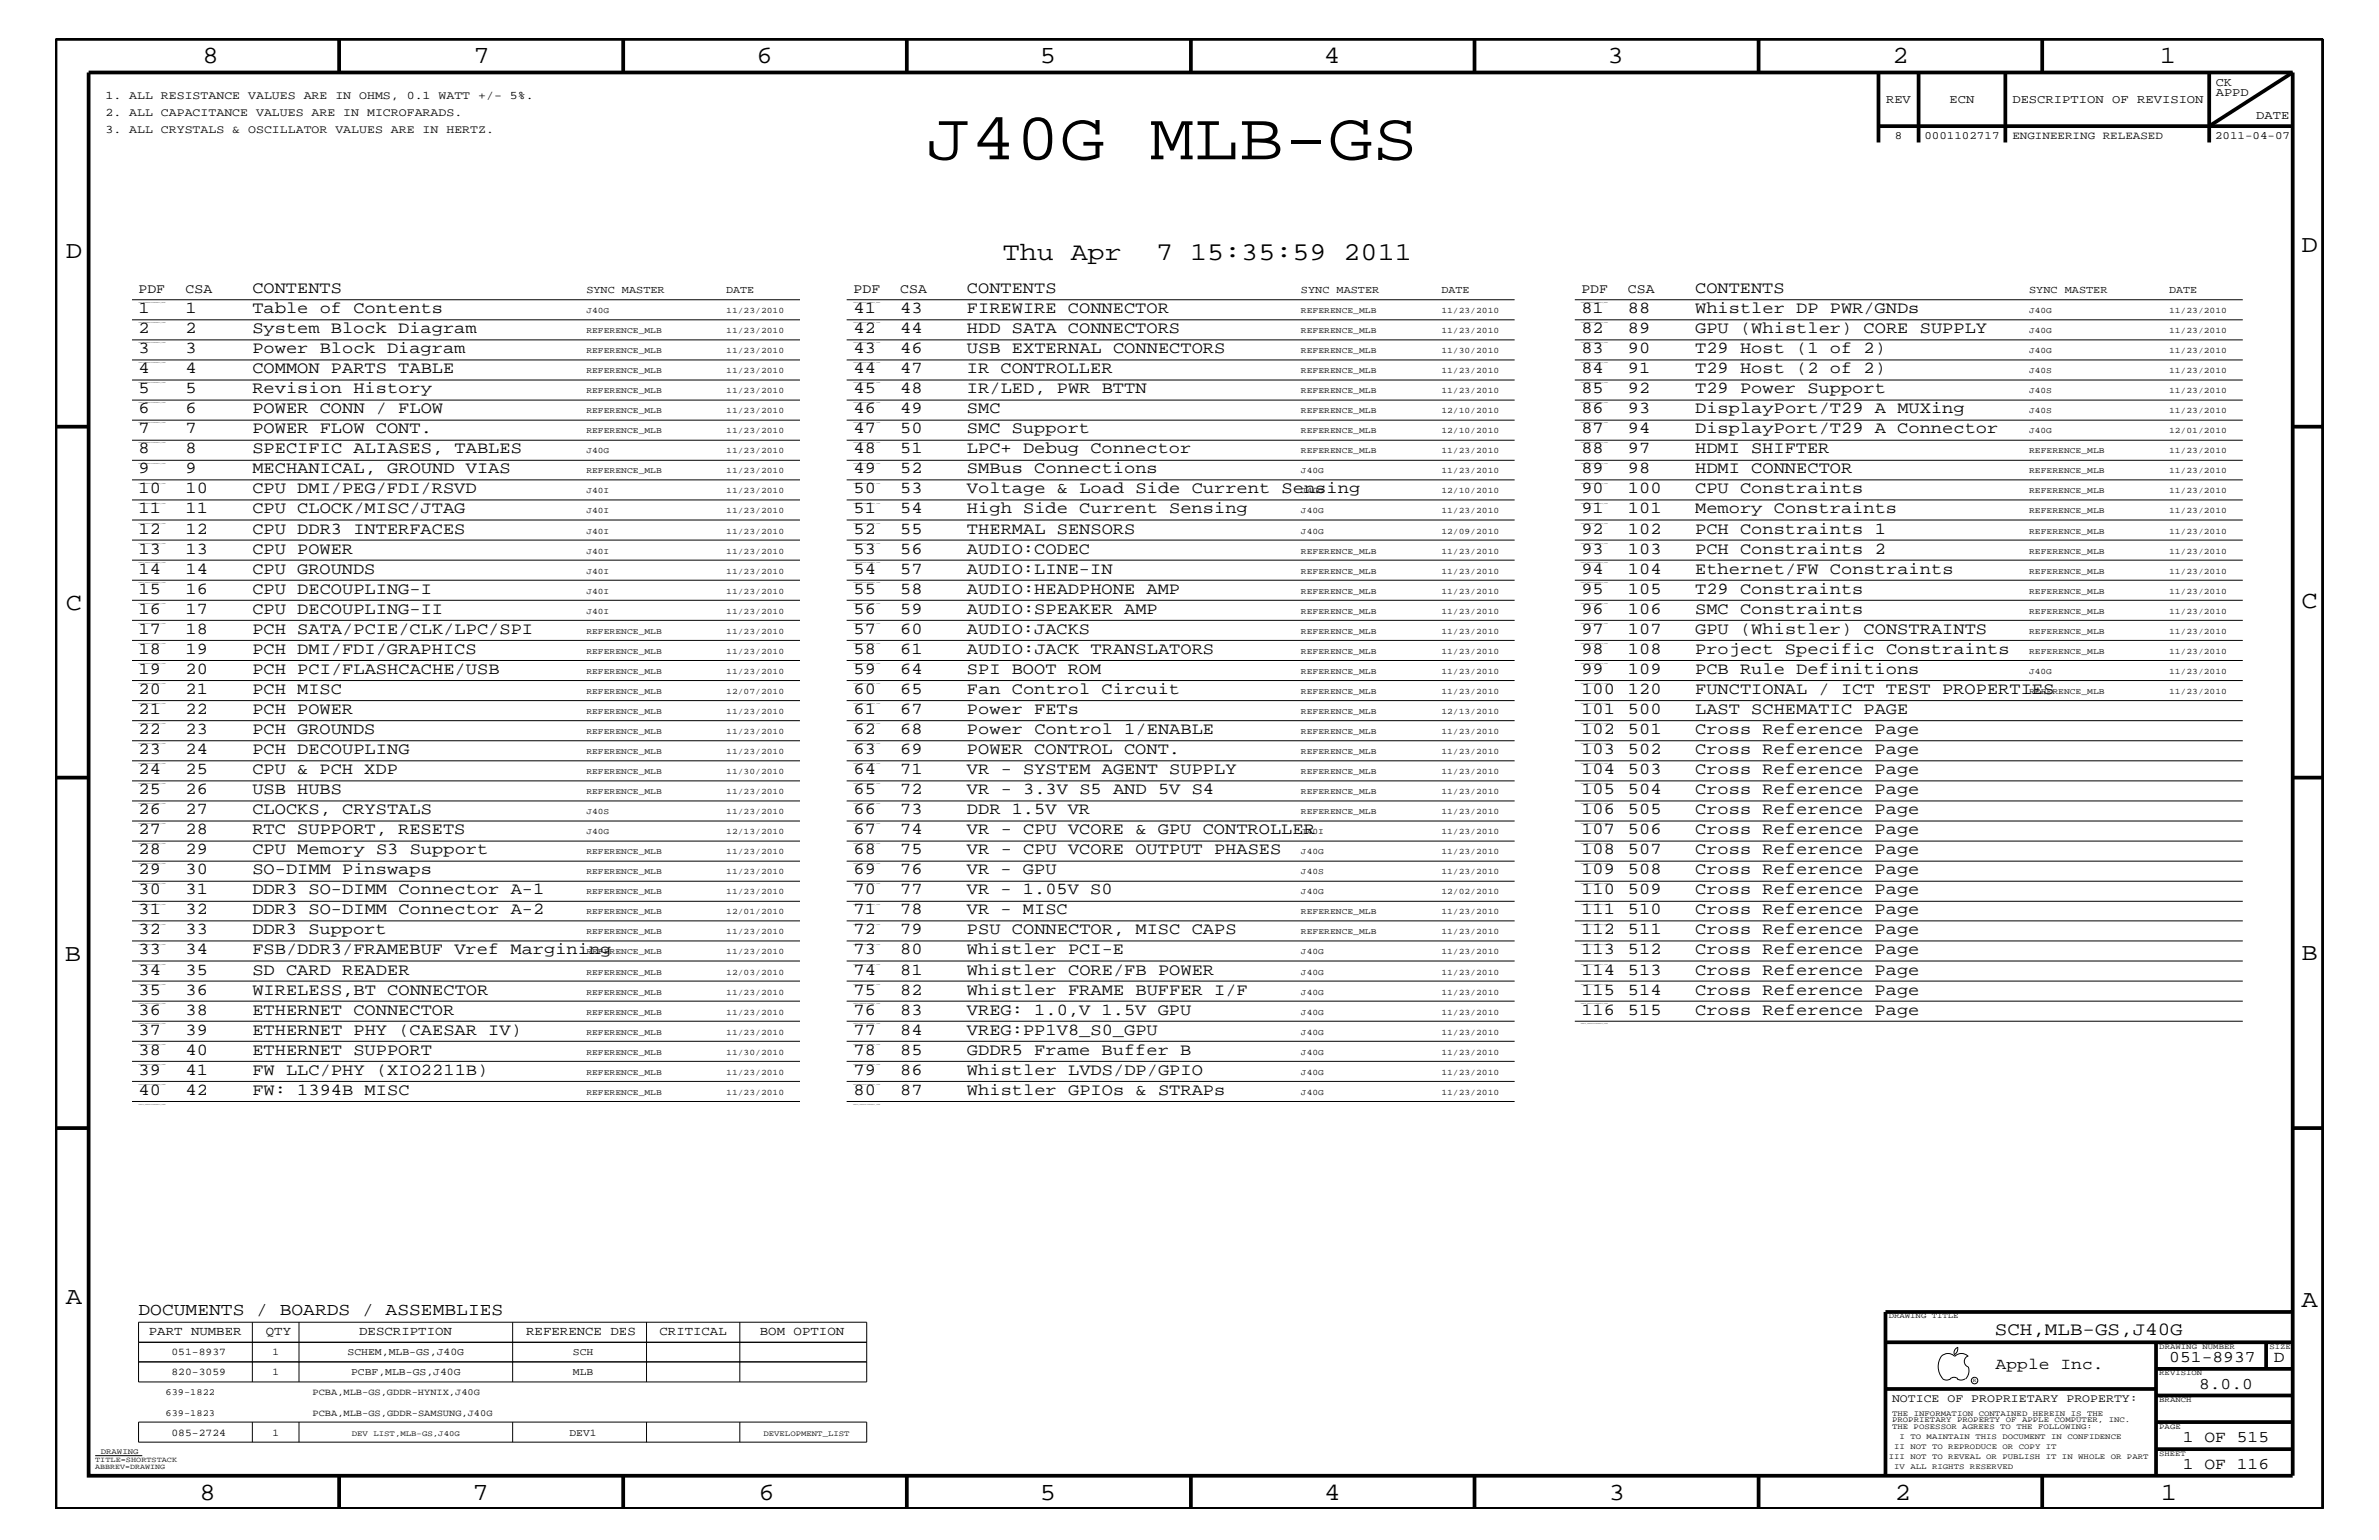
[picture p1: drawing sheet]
<svg xmlns="http://www.w3.org/2000/svg" width="432mm" height="279mm" viewBox="0 0 432 279" stroke-linecap="round" stroke-linejoin="round" font-family="sans-serif">
<defs><g id="words">
<text font-size="12.3" x="168.1" y="28.9">J40G MLB-GS</text>
<g font-size="4.7">
<text x="182" y="47.1">Thu Apr</text>
<text x="209.8" y="47.1">7 15:35:59 2011</text>
</g>
<g font-size="4.5">
<text x="36.7" y="11.5">8</text>
<text x="85.9" y="11.5">7</text>
<text x="137.3" y="11.5">6</text>
<text x="188.7" y="11.5">5</text>
<text x="240.3" y="11.5">4</text>
<text x="291.8" y="11.5">3</text>
<text x="343.5" y="11.5">2</text>
<text x="392" y="11.5">1</text>
<text x="11.9" y="46.8">D</text>
<text x="417.7" y="45.7">D</text>
<text x="11.9" y="110.6">C</text>
<text x="417.7" y="110.3">C</text>
<text x="11.8" y="174.3">B</text>
<text x="417.7" y="174.2">B</text>
<text x="11.9" y="236.7">A</text>
<text x="417.7" y="237.1">A</text>
<text x="36.2" y="272.1">8</text>
<text x="85.8" y="272.1">7</text>
<text x="137.7" y="272.1">6</text>
<text x="188.7" y="272.1">5</text>
<text x="240.4" y="272.1">4</text>
<text x="292" y="272.1">3</text>
<text x="343.9" y="272.1">2</text>
<text x="392.2" y="272.1">1</text>
</g>
<text font-size="3.4" x="362.1" y="242.3">SCH,MLB-GS,J40G</text>
<text font-size="3.2" x="25.1" y="238.6">DOCUMENTS / BOARDS / ASSEMBLIES</text>
<g font-size="3">
<text x="45.8" y="53.2">CONTENTS</text>
<text x="175.5" y="53.2">CONTENTS</text>
<text x="307.7" y="53.2">CONTENTS</text>
<text x="25.1" y="56.8">1</text>
<text x="33.7" y="56.8">1</text>
<text x="45.8" y="56.8">Table of Contents</text>
<text x="154.9" y="56.8">41</text>
<text x="163.4" y="56.8">43</text>
<text x="175.5" y="56.8">FIREWIRE CONNECTOR</text>
<text x="287" y="56.8">81</text>
<text x="295.5" y="56.8">88</text>
<text x="307.7" y="56.8">Whistler DP PWR/GNDs</text>
<text x="25.1" y="64">3</text>
<text x="25.1" y="60.4">2</text>
<text x="33.7" y="64">3</text>
<text x="33.7" y="60.4">2</text>
<text x="45.8" y="64">Power Block Diagram</text>
<text x="45.8" y="60.4">System Block Diagram</text>
<text x="154.9" y="64">43</text>
<text x="154.9" y="60.4">42</text>
<text x="163.4" y="64">46</text>
<text x="163.4" y="60.4">44</text>
<text x="175.5" y="64">USB EXTERNAL CONNECTORS</text>
<text x="175.5" y="60.4">HDD SATA CONNECTORS</text>
<text x="287" y="64">83</text>
<text x="287" y="60.4">82</text>
<text x="295.5" y="64">90</text>
<text x="295.5" y="60.4">89</text>
<text x="307.7" y="64">T29 Host (1 of 2)</text>
<text x="307.7" y="60.4">GPU (Whistler) CORE SUPPLY</text>
<text x="25.1" y="71.3">5</text>
<text x="25.1" y="67.7">4</text>
<text x="33.7" y="71.3">5</text>
<text x="33.7" y="67.7">4</text>
<text x="45.8" y="71.3">Revision History</text>
<text x="45.8" y="67.7">COMMON PARTS TABLE</text>
<text x="154.9" y="67.7">44</text>
<text x="154.9" y="71.3">45</text>
<text x="163.4" y="67.7">47</text>
<text x="163.4" y="71.3">48</text>
<text x="175.5" y="71.3">IR/LED, PWR BTTN</text>
<text x="175.5" y="67.7">IR CONTROLLER</text>
<text x="287" y="71.3">85</text>
<text x="287" y="67.7">84</text>
<text x="295.5" y="71.3">92</text>
<text x="295.5" y="67.7">91</text>
<text x="307.7" y="71.3">T29 Power Support</text>
<text x="307.7" y="67.7">T29 Host (2 of 2)</text>
<text x="25.1" y="75">6</text>
<text x="33.7" y="75">6</text>
<text x="45.8" y="75">POWER CONN / FLOW</text>
<text x="154.9" y="75">46</text>
<text x="163.4" y="75">49</text>
<text x="175.5" y="75">SMC</text>
<text x="287" y="75">86</text>
<text x="295.5" y="75">93</text>
<text x="307.7" y="75">DisplayPort/T29 A MUXing</text>
<text x="25.1" y="82.2">8</text>
<text x="25.1" y="78.6">7</text>
<text x="33.7" y="82.2">8</text>
<text x="33.7" y="78.6">7</text>
<text x="45.8" y="82.2">SPECIFIC ALIASES, TABLES</text>
<text x="45.8" y="78.6">POWER FLOW CONT.</text>
<text x="154.9" y="78.6">47</text>
<text x="154.9" y="82.2">48</text>
<text x="163.4" y="78.6">50</text>
<text x="163.4" y="82.2">51</text>
<text x="175.5" y="82.2">LPC+ Debug Connector</text>
<text x="175.5" y="78.6">SMC Support</text>
<text x="287" y="82.2">88</text>
<text x="287" y="78.6">87</text>
<text x="295.5" y="82.2">97</text>
<text x="295.5" y="78.6">94</text>
<text x="307.7" y="82.2">HDMI SHIFTER</text>
<text x="307.7" y="78.6">DisplayPort/T29 A Connector</text>
<text x="25.1" y="89.5">10</text>
<text x="25.1" y="85.9">9</text>
<text x="33.7" y="89.5">10</text>
<text x="33.7" y="85.9">9</text>
<text x="45.8" y="89.5">CPU DMI/PEG/FDI/RSVD</text>
<text x="45.8" y="85.9">MECHANICAL, GROUND VIAS</text>
<text x="154.9" y="89.5">50</text>
<text x="154.9" y="85.9">49</text>
<text x="163.4" y="89.5">53</text>
<text x="163.4" y="85.9">52</text>
<text x="175.5" y="89.5">Voltage &amp; Load Side Current Sensing</text>
<text x="175.5" y="85.9">SMBus Connections</text>
<text x="287" y="89.5">90</text>
<text x="287" y="85.9">89</text>
<text x="295.5" y="89.5">100</text>
<text x="295.5" y="85.9">98</text>
<text x="307.7" y="89.5">CPU Constraints</text>
<text x="307.7" y="85.9">HDMI CONNECTOR</text>
<text x="25.1" y="93.2">11</text>
<text x="33.7" y="93.2">11</text>
<text x="45.8" y="93.2">CPU CLOCK/MISC/JTAG</text>
<text x="154.9" y="93.2">51</text>
<text x="163.4" y="93.2">54</text>
<text x="175.5" y="93.2">High Side Current Sensing</text>
<text x="287" y="93.2">91</text>
<text x="295.5" y="93.2">101</text>
<text x="307.7" y="93.2">Memory Constraints</text>
<text x="25.1" y="100.4">13</text>
<text x="25.1" y="96.8">12</text>
<text x="33.7" y="100.4">13</text>
<text x="33.7" y="96.8">12</text>
<text x="45.8" y="100.4">CPU POWER</text>
<text x="45.8" y="96.8">CPU DDR3 INTERFACES</text>
<text x="154.9" y="100.4">53</text>
<text x="154.9" y="96.8">52</text>
<text x="163.4" y="100.4">56</text>
<text x="163.4" y="96.8">55</text>
<text x="175.5" y="100.4">AUDIO:CODEC</text>
<text x="175.5" y="96.8">THERMAL SENSORS</text>
<text x="287" y="100.4">93</text>
<text x="287" y="96.8">92</text>
<text x="295.5" y="100.4">103</text>
<text x="295.5" y="96.8">102</text>
<text x="307.7" y="100.4">PCH Constraints 2</text>
<text x="307.7" y="96.8">PCH Constraints 1</text>
<text x="25.1" y="104.1">14</text>
<text x="25.1" y="107.7">15</text>
<text x="33.7" y="104.1">14</text>
<text x="33.7" y="107.7">16</text>
<text x="45.8" y="107.7">CPU DECOUPLING-I</text>
<text x="45.8" y="104.1">CPU GROUNDS</text>
<text x="154.9" y="104.1">54</text>
<text x="154.9" y="107.7">55</text>
<text x="163.4" y="104.1">57</text>
<text x="163.4" y="107.7">58</text>
<text x="175.5" y="107.7">AUDIO:HEADPHONE AMP</text>
<text x="175.5" y="104.1">AUDIO:LINE-IN</text>
<text x="287" y="107.7">95</text>
<text x="287" y="104.1">94</text>
<text x="295.5" y="107.7">105</text>
<text x="295.5" y="104.1">104</text>
<text x="307.7" y="107.7">T29 Constraints</text>
<text x="307.7" y="104.1">Ethernet/FW Constraints</text>
<text x="25.1" y="111.4">16</text>
<text x="33.7" y="111.4">17</text>
<text x="45.8" y="111.4">CPU DECOUPLING-II</text>
<text x="154.9" y="111.4">56</text>
<text x="163.4" y="111.4">59</text>
<text x="175.5" y="111.4">AUDIO:SPEAKER AMP</text>
<text x="287" y="111.4">96</text>
<text x="295.5" y="111.4">106</text>
<text x="307.7" y="111.4">SMC Constraints</text>
<text x="25.1" y="118.6">18</text>
<text x="25.1" y="115">17</text>
<text x="33.7" y="118.6">19</text>
<text x="33.7" y="115">18</text>
<text x="45.8" y="118.6">PCH DMI/FDI/GRAPHICS</text>
<text x="45.8" y="115">PCH SATA/PCIE/CLK/LPC/SPI</text>
<text x="154.9" y="115">57</text>
<text x="154.9" y="118.6">58</text>
<text x="163.4" y="115">60</text>
<text x="163.4" y="118.6">61</text>
<text x="175.5" y="118.6">AUDIO:JACK TRANSLATORS</text>
<text x="175.5" y="115">AUDIO:JACKS</text>
<text x="287" y="118.6">98</text>
<text x="287" y="115">97</text>
<text x="295.5" y="118.6">108</text>
<text x="295.5" y="115">107</text>
<text x="307.7" y="118.6">Project Specific Constraints</text>
<text x="307.7" y="115">GPU (Whistler) CONSTRAINTS</text>
<text x="25.1" y="125.9">20</text>
<text x="25.1" y="122.3">19</text>
<text x="33.7" y="125.9">21</text>
<text x="33.7" y="122.3">20</text>
<text x="45.8" y="125.9">PCH MISC</text>
<text x="45.8" y="122.3">PCH PCI/FLASHCACHE/USB</text>
<text x="154.9" y="122.3">59</text>
<text x="154.9" y="125.9">60</text>
<text x="163.4" y="122.3">64</text>
<text x="163.4" y="125.9">65</text>
<text x="175.5" y="125.9">Fan Control Circuit</text>
<text x="175.5" y="122.3">SPI BOOT ROM</text>
<text x="287" y="125.9">100</text>
<text x="287" y="122.3">99</text>
<text x="295.5" y="125.9">120</text>
<text x="295.5" y="122.3">109</text>
<text x="307.7" y="125.9">FUNCTIONAL / ICT TEST PROPERTIES</text>
<text x="307.7" y="122.3">PCB Rule Definitions</text>
<text x="25.1" y="129.6">21</text>
<text x="33.7" y="129.6">22</text>
<text x="45.8" y="129.6">PCH POWER</text>
<text x="154.9" y="129.6">61</text>
<text x="163.4" y="129.6">67</text>
<text x="175.5" y="129.6">Power FETs</text>
<text x="287" y="129.6">101</text>
<text x="295.5" y="129.6">500</text>
<text x="307.7" y="129.6">LAST SCHEMATIC PAGE</text>
<text x="25.1" y="133.2">22</text>
<text x="25.1" y="136.8">23</text>
<text x="33.7" y="133.2">23</text>
<text x="33.7" y="136.8">24</text>
<text x="45.8" y="136.8">PCH DECOUPLING</text>
<text x="45.8" y="133.2">PCH GROUNDS</text>
<text x="154.9" y="136.8">63</text>
<text x="154.9" y="133.2">62</text>
<text x="163.4" y="136.8">69</text>
<text x="163.4" y="133.2">68</text>
<text x="175.5" y="136.8">POWER CONTROL CONT.</text>
<text x="175.5" y="133.2">Power Control 1/ENABLE</text>
<text x="287" y="136.8">103</text>
<text x="287" y="133.2">102</text>
<text x="295.5" y="136.8">502</text>
<text x="295.5" y="133.2">501</text>
<text x="307.7" y="136.8">Cross Reference Page</text>
<text x="307.7" y="133.2">Cross Reference Page</text>
<text x="25.1" y="140.4">24</text>
<text x="33.7" y="140.4">25</text>
<text x="45.8" y="140.4">CPU &amp; PCH XDP</text>
<text x="154.9" y="140.4">64</text>
<text x="163.4" y="140.4">71</text>
<text x="175.5" y="140.4">VR - SYSTEM AGENT SUPPLY</text>
<text x="287" y="140.4">104</text>
<text x="295.5" y="140.4">503</text>
<text x="307.7" y="140.4">Cross Reference Page</text>
<text x="25.1" y="144">25</text>
<text x="25.1" y="147.7">26</text>
<text x="33.7" y="144">26</text>
<text x="33.7" y="147.7">27</text>
<text x="45.8" y="147.7">CLOCKS, CRYSTALS</text>
<text x="45.8" y="144">USB HUBS</text>
<text x="154.9" y="147.7">66</text>
<text x="154.9" y="144">65</text>
<text x="163.4" y="147.7">73</text>
<text x="163.4" y="144">72</text>
<text x="175.5" y="147.7">DDR 1.5V VR</text>
<text x="175.5" y="144">VR - 3.3V S5 AND 5V S4</text>
<text x="287" y="147.7">106</text>
<text x="287" y="144">105</text>
<text x="295.5" y="147.7">505</text>
<text x="295.5" y="144">504</text>
<text x="307.7" y="147.7">Cross Reference Page</text>
<text x="307.7" y="144">Cross Reference Page</text>
<text x="25.1" y="155">28</text>
<text x="25.1" y="151.3">27</text>
<text x="33.7" y="155">29</text>
<text x="33.7" y="151.3">28</text>
<text x="45.8" y="155">CPU Memory S3 Support</text>
<text x="45.8" y="151.3">RTC SUPPORT, RESETS</text>
<text x="154.9" y="155">68</text>
<text x="154.9" y="151.3">67</text>
<text x="163.4" y="155">75</text>
<text x="163.4" y="151.3">74</text>
<text x="175.5" y="155">VR - CPU VCORE OUTPUT PHASES</text>
<text x="175.5" y="151.3">VR - CPU VCORE &amp; GPU CONTROLLER</text>
<text x="287" y="155">108</text>
<text x="287" y="151.3">107</text>
<text x="295.5" y="155">507</text>
<text x="295.5" y="151.3">506</text>
<text x="307.7" y="155">Cross Reference Page</text>
<text x="307.7" y="151.3">Cross Reference Page</text>
<text x="25.1" y="158.6">29</text>
<text x="33.7" y="158.6">30</text>
<text x="45.8" y="158.6">SO-DIMM Pinswaps</text>
<text x="154.9" y="158.6">69</text>
<text x="163.4" y="158.6">76</text>
<text x="175.5" y="158.6">VR - GPU</text>
<text x="287" y="158.6">109</text>
<text x="295.5" y="158.6">508</text>
<text x="307.7" y="158.6">Cross Reference Page</text>
<text x="25.1" y="165.9">31</text>
<text x="25.1" y="162.2">30</text>
<text x="33.7" y="165.9">32</text>
<text x="33.7" y="162.2">31</text>
<text x="45.8" y="165.9">DDR3 SO-DIMM Connector A-2</text>
<text x="45.8" y="162.2">DDR3 SO-DIMM Connector A-1</text>
<text x="154.9" y="165.9">71</text>
<text x="154.9" y="162.2">70</text>
<text x="163.4" y="165.9">78</text>
<text x="163.4" y="162.2">77</text>
<text x="175.5" y="165.9">VR - MISC</text>
<text x="175.5" y="162.2">VR - 1.05V S0</text>
<text x="287" y="165.9">111</text>
<text x="287" y="162.2">110</text>
<text x="295.5" y="165.9">510</text>
<text x="295.5" y="162.2">509</text>
<text x="307.7" y="165.9">Cross Reference Page</text>
<text x="307.7" y="162.2">Cross Reference Page</text>
<text x="25.1" y="169.5">32</text>
<text x="25.1" y="173.2">33</text>
<text x="33.7" y="169.5">33</text>
<text x="33.7" y="173.2">34</text>
<text x="45.8" y="173.2">FSB/DDR3/FRAMEBUF Vref Margining</text>
<text x="45.8" y="169.5">DDR3 Support</text>
<text x="154.9" y="173.2">73</text>
<text x="154.9" y="169.5">72</text>
<text x="163.4" y="173.2">80</text>
<text x="163.4" y="169.5">79</text>
<text x="175.5" y="173.2">Whistler PCI-E</text>
<text x="175.5" y="169.5">PSU CONNECTOR, MISC CAPS</text>
<text x="287" y="173.2">113</text>
<text x="287" y="169.5">112</text>
<text x="295.5" y="173.2">512</text>
<text x="295.5" y="169.5">511</text>
<text x="307.7" y="173.2">Cross Reference Page</text>
<text x="307.7" y="169.5">Cross Reference Page</text>
<text x="25.1" y="176.8">34</text>
<text x="33.7" y="176.8">35</text>
<text x="45.8" y="176.8">SD CARD READER</text>
<text x="154.9" y="176.8">74</text>
<text x="163.4" y="176.8">81</text>
<text x="175.5" y="176.8">Whistler CORE/FB POWER</text>
<text x="287" y="176.8">114</text>
<text x="295.5" y="176.8">513</text>
<text x="307.7" y="176.8">Cross Reference Page</text>
<text x="25.1" y="184.1">36</text>
<text x="25.1" y="180.5">35</text>
<text x="33.7" y="184.1">38</text>
<text x="33.7" y="180.5">36</text>
<text x="45.8" y="184.1">ETHERNET CONNECTOR</text>
<text x="45.8" y="180.5">WIRELESS,BT CONNECTOR</text>
<text x="154.9" y="184.1">76</text>
<text x="154.9" y="180.5">75</text>
<text x="163.4" y="184.1">83</text>
<text x="163.4" y="180.5">82</text>
<text x="175.5" y="184.1">VREG: 1.0,V 1.5V GPU</text>
<text x="175.5" y="180.5">Whistler FRAME BUFFER I/F</text>
<text x="287" y="184.1">116</text>
<text x="287" y="180.5">115</text>
<text x="295.5" y="184.1">515</text>
<text x="295.5" y="180.5">514</text>
<text x="307.7" y="184.1">Cross Reference Page</text>
<text x="307.7" y="180.5">Cross Reference Page</text>
<text x="25.1" y="191.4">38</text>
<text x="25.1" y="187.7">37</text>
<text x="33.7" y="191.4">40</text>
<text x="33.7" y="187.7">39</text>
<text x="45.8" y="191.4">ETHERNET SUPPORT</text>
<text x="45.8" y="187.7">ETHERNET PHY (CAESAR IV)</text>
<text x="154.9" y="191.4">78</text>
<text x="154.9" y="187.7">77</text>
<text x="163.4" y="191.4">85</text>
<text x="163.4" y="187.7">84</text>
<text x="175.5" y="191.4">GDDR5 Frame Buffer B</text>
<text x="175.5" y="187.7">VREG:PP1V8_S0_GPU</text>
<text x="25.1" y="195">39</text>
<text x="33.7" y="195">41</text>
<text x="45.8" y="195">FW LLC/PHY (XIO2211B)</text>
<text x="154.9" y="195">79</text>
<text x="163.4" y="195">86</text>
<text x="175.5" y="195">Whistler LVDS/DP/GPIO</text>
<text x="25.1" y="198.7">40</text>
<text x="33.7" y="198.7">42</text>
<text x="45.8" y="198.7">FW: 1394B MISC</text>
<text x="154.9" y="198.7">80</text>
<text x="163.4" y="198.7">87</text>
<text x="175.5" y="198.7">Whistler GPIOs &amp; STRAPs</text>
<text x="362.2" y="248.4">Apple Inc.</text>
<text x="393.7" y="247.1">051-8937</text>
<text x="399.2" y="252">8.0.0</text>
<text x="412.7" y="247.1">D</text>
<text x="396.2" y="261.6">1 OF 515</text>
<text x="396.2" y="266.6">1 OF 116</text>
</g>
<g font-size="2.5">
<text x="25.1" y="53.2">PDF</text>
<text x="33.7" y="53.2">CSA</text>
<text x="154.9" y="53.2">PDF</text>
<text x="163.4" y="53.2">CSA</text>
<text x="287" y="53.2">PDF</text>
<text x="295.5" y="53.2">CSA</text>
</g>
<g font-size="2.3">
<text x="27" y="242.3">PART NUMBER</text>
<text x="48.3" y="242.3">QTY</text>
<text x="65.2" y="242.3">DESCRIPTION</text>
<text x="95.5" y="242.3">REFERENCE DES</text>
<text x="119.7" y="242.3">CRITICAL</text>
<text x="137.9" y="242.3">BOM OPTION</text>
</g>
<g font-size="2.2">
<text x="402.2" y="17.4">APPD</text>
<text x="402.2" y="15.6">CK</text>
<text x="342.3" y="18.7">REV</text>
<text x="353.9" y="18.7">ECN</text>
<text x="365.3" y="18.7">DESCRIPTION OF REVISION</text>
<text x="409.5" y="21.6">DATE</text>
</g>
<g font-size="2.1">
<text x="19.1" y="18">1. ALL RESISTANCE VALUES ARE IN OHMS, 0.1 WATT +/- 5%.</text>
<text x="19.1" y="21">2. ALL CAPACITANCE VALUES ARE IN MICROFARADS.</text>
<text x="19.1" y="24.1">3. ALL CRYSTALS &amp; OSCILLATOR VALUES ARE IN HERTZ.</text>
<text x="343.4" y="254.4">NOTICE OF PROPRIETARY PROPERTY:</text>
</g>
<g font-size="2">
<text x="343.9" y="25.3">8</text>
<text x="349.3" y="25.3">0001102717</text>
<text x="365.3" y="25.3">ENGINEERING RELEASED</text>
<text x="402" y="25.3">2011-04-07</text>
</g>
<g font-size="1.9">
<text x="106.4" y="53.2">SYNC MASTER</text>
<text x="131.8" y="53.2">DATE</text>
<text x="236.1" y="53.2">SYNC MASTER</text>
<text x="261.6" y="53.2">DATE</text>
<text x="368.3" y="53.2">SYNC MASTER</text>
<text x="393.7" y="53.2">DATE</text>
<text x="31.1" y="245.9">051-8937</text>
<text x="49.4" y="245.9">1</text>
<text x="63.1" y="245.9">SCHEM,MLB-GS,J40G</text>
<text x="104" y="245.9">SCH</text>
<text x="31.1" y="249.5">820-3059</text>
<text x="49.4" y="249.5">1</text>
<text x="63.7" y="249.5">PCBF,MLB-GS,J40G</text>
<text x="104" y="249.5">MLB</text>
<text x="31.1" y="260.5">085-2724</text>
<text x="49.4" y="260.5">1</text>
<text x="103.4" y="260.5">DEV1</text>
</g>
<g font-size="1.7">
<text x="30.1" y="253.2">639-1822</text>
<text x="30.1" y="256.8">639-1823</text>
<text x="56.7" y="253.2">PCBA,MLB-GS,GDDR-HYNIX,J40G</text>
<text x="56.7" y="256.8">PCBA,MLB-GS,GDDR-SAMSUNG,J40G</text>
</g>
<g font-size="1.5">
<text x="106.4" y="56.8">J40G</text>
<text x="131.8" y="56.8">11/23/2010</text>
<text x="236.1" y="56.8">REFERENCE_MLB</text>
<text x="261.6" y="56.8">11/23/2010</text>
<text x="368.3" y="56.8">J40G</text>
<text x="393.7" y="56.8">11/23/2010</text>
<text x="106.4" y="64">REFERENCE_MLB</text>
<text x="106.4" y="60.4">REFERENCE_MLB</text>
<text x="131.8" y="64">11/23/2010</text>
<text x="131.8" y="60.4">11/23/2010</text>
<text x="236.1" y="64">REFERENCE_MLB</text>
<text x="236.1" y="60.4">REFERENCE_MLB</text>
<text x="261.6" y="64">11/30/2010</text>
<text x="261.6" y="60.4">11/23/2010</text>
<text x="368.3" y="64">J40G</text>
<text x="368.3" y="60.4">J40G</text>
<text x="393.7" y="64">11/23/2010</text>
<text x="393.7" y="60.4">11/23/2010</text>
<text x="106.4" y="71.3">REFERENCE_MLB</text>
<text x="106.4" y="67.7">REFERENCE_MLB</text>
<text x="131.8" y="71.3">11/23/2010</text>
<text x="131.8" y="67.7">11/23/2010</text>
<text x="236.1" y="71.3">REFERENCE_MLB</text>
<text x="236.1" y="67.7">REFERENCE_MLB</text>
<text x="261.6" y="71.3">11/23/2010</text>
<text x="261.6" y="67.7">11/23/2010</text>
<text x="368.3" y="71.3">J40S</text>
<text x="368.3" y="67.7">J40S</text>
<text x="393.7" y="71.3">11/23/2010</text>
<text x="393.7" y="67.7">11/23/2010</text>
<text x="106.4" y="75">REFERENCE_MLB</text>
<text x="131.8" y="75">11/23/2010</text>
<text x="236.1" y="75">REFERENCE_MLB</text>
<text x="261.6" y="75">12/10/2010</text>
<text x="368.3" y="75">J40S</text>
<text x="393.7" y="75">11/23/2010</text>
<text x="106.4" y="82.2">J40G</text>
<text x="106.4" y="78.6">REFERENCE_MLB</text>
<text x="131.8" y="82.2">11/23/2010</text>
<text x="131.8" y="78.6">11/23/2010</text>
<text x="236.1" y="82.2">REFERENCE_MLB</text>
<text x="236.1" y="78.6">REFERENCE_MLB</text>
<text x="261.6" y="82.2">11/23/2010</text>
<text x="261.6" y="78.6">12/10/2010</text>
<text x="368.3" y="82.2">REFERENCE_MLB</text>
<text x="368.3" y="78.6">J40G</text>
<text x="393.7" y="82.2">11/23/2010</text>
<text x="393.7" y="78.6">12/01/2010</text>
<text x="106.4" y="89.5">J40I</text>
<text x="106.4" y="85.9">REFERENCE_MLB</text>
<text x="131.8" y="89.5">11/23/2010</text>
<text x="131.8" y="85.9">11/23/2010</text>
<text x="236.1" y="89.5">J40G</text>
<text x="236.1" y="85.9">J40G</text>
<text x="261.6" y="89.5">12/10/2010</text>
<text x="261.6" y="85.9">11/23/2010</text>
<text x="368.3" y="89.5">REFERENCE_MLB</text>
<text x="368.3" y="85.9">REFERENCE_MLB</text>
<text x="393.7" y="89.5">11/23/2010</text>
<text x="393.7" y="85.9">11/23/2010</text>
<text x="106.4" y="93.2">J40I</text>
<text x="131.8" y="93.2">11/23/2010</text>
<text x="236.1" y="93.2">J40G</text>
<text x="261.6" y="93.2">11/23/2010</text>
<text x="368.3" y="93.2">REFERENCE_MLB</text>
<text x="393.7" y="93.2">11/23/2010</text>
<text x="106.4" y="100.4">J40I</text>
<text x="106.4" y="96.8">J40I</text>
<text x="131.8" y="100.4">11/23/2010</text>
<text x="131.8" y="96.8">11/23/2010</text>
<text x="236.1" y="100.4">REFERENCE_MLB</text>
<text x="236.1" y="96.8">J40G</text>
<text x="261.6" y="100.4">11/23/2010</text>
<text x="261.6" y="96.8">12/09/2010</text>
<text x="368.3" y="100.4">REFERENCE_MLB</text>
<text x="368.3" y="96.8">REFERENCE_MLB</text>
<text x="393.7" y="100.4">11/23/2010</text>
<text x="393.7" y="96.8">11/23/2010</text>
<text x="106.4" y="107.7">J40I</text>
<text x="106.4" y="104.1">J40I</text>
<text x="131.8" y="107.7">11/23/2010</text>
<text x="131.8" y="104.1">11/23/2010</text>
<text x="236.1" y="107.7">REFERENCE_MLB</text>
<text x="236.1" y="104.1">REFERENCE_MLB</text>
<text x="261.6" y="107.7">11/23/2010</text>
<text x="261.6" y="104.1">11/23/2010</text>
<text x="368.3" y="107.7">REFERENCE_MLB</text>
<text x="368.3" y="104.1">REFERENCE_MLB</text>
<text x="393.7" y="107.7">11/23/2010</text>
<text x="393.7" y="104.1">11/23/2010</text>
<text x="106.4" y="111.4">J40I</text>
<text x="131.8" y="111.4">11/23/2010</text>
<text x="236.1" y="111.4">REFERENCE_MLB</text>
<text x="261.6" y="111.4">11/23/2010</text>
<text x="368.3" y="111.4">REFERENCE_MLB</text>
<text x="393.7" y="111.4">11/23/2010</text>
<text x="106.4" y="118.6">REFERENCE_MLB</text>
<text x="106.4" y="115">REFERENCE_MLB</text>
<text x="131.8" y="118.6">11/23/2010</text>
<text x="131.8" y="115">11/23/2010</text>
<text x="236.1" y="118.6">REFERENCE_MLB</text>
<text x="236.1" y="115">REFERENCE_MLB</text>
<text x="261.6" y="118.6">11/23/2010</text>
<text x="261.6" y="115">11/23/2010</text>
<text x="368.3" y="118.6">REFERENCE_MLB</text>
<text x="368.3" y="115">REFERENCE_MLB</text>
<text x="393.7" y="118.6">11/23/2010</text>
<text x="393.7" y="115">11/23/2010</text>
<text x="106.4" y="125.9">REFERENCE_MLB</text>
<text x="106.4" y="122.3">REFERENCE_MLB</text>
<text x="131.8" y="125.9">12/07/2010</text>
<text x="131.8" y="122.3">11/23/2010</text>
<text x="236.1" y="125.9">REFERENCE_MLB</text>
<text x="236.1" y="122.3">REFERENCE_MLB</text>
<text x="261.6" y="125.9">11/23/2010</text>
<text x="261.6" y="122.3">11/23/2010</text>
<text x="368.3" y="125.9">REFERENCE_MLB</text>
<text x="368.3" y="122.3">J40G</text>
<text x="393.7" y="125.9">11/23/2010</text>
<text x="393.7" y="122.3">11/23/2010</text>
<text x="106.4" y="129.6">REFERENCE_MLB</text>
<text x="131.8" y="129.6">11/23/2010</text>
<text x="236.1" y="129.6">REFERENCE_MLB</text>
<text x="261.6" y="129.6">12/13/2010</text>
<text x="106.4" y="136.8">REFERENCE_MLB</text>
<text x="106.4" y="133.2">REFERENCE_MLB</text>
<text x="131.8" y="136.8">11/23/2010</text>
<text x="131.8" y="133.2">11/23/2010</text>
<text x="236.1" y="136.8">REFERENCE_MLB</text>
<text x="236.1" y="133.2">REFERENCE_MLB</text>
<text x="261.6" y="136.8">11/23/2010</text>
<text x="261.6" y="133.2">11/23/2010</text>
<text x="106.4" y="140.4">REFERENCE_MLB</text>
<text x="131.8" y="140.4">11/30/2010</text>
<text x="236.1" y="140.4">REFERENCE_MLB</text>
<text x="261.6" y="140.4">11/23/2010</text>
<text x="106.4" y="147.7">J40S</text>
<text x="106.4" y="144">REFERENCE_MLB</text>
<text x="131.8" y="147.7">11/23/2010</text>
<text x="131.8" y="144">11/23/2010</text>
<text x="236.1" y="147.7">REFERENCE_MLB</text>
<text x="236.1" y="144">REFERENCE_MLB</text>
<text x="261.6" y="147.7">11/23/2010</text>
<text x="261.6" y="144">11/23/2010</text>
<text x="106.4" y="155">REFERENCE_MLB</text>
<text x="106.4" y="151.3">J40G</text>
<text x="131.8" y="155">11/23/2010</text>
<text x="131.8" y="151.3">12/13/2010</text>
<text x="236.1" y="155">J40G</text>
<text x="236.1" y="151.3">J40I</text>
<text x="261.6" y="155">11/23/2010</text>
<text x="261.6" y="151.3">11/23/2010</text>
<text x="106.4" y="158.6">REFERENCE_MLB</text>
<text x="131.8" y="158.6">11/23/2010</text>
<text x="236.1" y="158.6">J40S</text>
<text x="261.6" y="158.6">11/23/2010</text>
<text x="106.4" y="165.9">REFERENCE_MLB</text>
<text x="106.4" y="162.2">REFERENCE_MLB</text>
<text x="131.8" y="165.9">12/01/2010</text>
<text x="131.8" y="162.2">11/23/2010</text>
<text x="236.1" y="165.9">REFERENCE_MLB</text>
<text x="236.1" y="162.2">J40G</text>
<text x="261.6" y="165.9">11/23/2010</text>
<text x="261.6" y="162.2">12/02/2010</text>
<text x="106.4" y="173.2">REFERENCE_MLB</text>
<text x="106.4" y="169.5">REFERENCE_MLB</text>
<text x="131.8" y="173.2">11/23/2010</text>
<text x="131.8" y="169.5">11/23/2010</text>
<text x="236.1" y="173.2">J40G</text>
<text x="236.1" y="169.5">REFERENCE_MLB</text>
<text x="261.6" y="173.2">11/23/2010</text>
<text x="261.6" y="169.5">11/23/2010</text>
<text x="106.4" y="176.8">REFERENCE_MLB</text>
<text x="131.8" y="176.8">12/03/2010</text>
<text x="236.1" y="176.8">J40G</text>
<text x="261.6" y="176.8">11/23/2010</text>
<text x="106.4" y="184.1">REFERENCE_MLB</text>
<text x="106.4" y="180.5">REFERENCE_MLB</text>
<text x="131.8" y="184.1">11/23/2010</text>
<text x="131.8" y="180.5">11/23/2010</text>
<text x="236.1" y="184.1">J40G</text>
<text x="236.1" y="180.5">J40G</text>
<text x="261.6" y="184.1">11/23/2010</text>
<text x="261.6" y="180.5">11/23/2010</text>
<text x="106.4" y="191.4">REFERENCE_MLB</text>
<text x="106.4" y="187.7">REFERENCE_MLB</text>
<text x="131.8" y="191.4">11/30/2010</text>
<text x="131.8" y="187.7">11/23/2010</text>
<text x="236.1" y="191.4">J40G</text>
<text x="236.1" y="187.7">J40G</text>
<text x="261.6" y="191.4">11/23/2010</text>
<text x="261.6" y="187.7">11/23/2010</text>
<text x="106.4" y="195">REFERENCE_MLB</text>
<text x="131.8" y="195">11/23/2010</text>
<text x="236.1" y="195">J40G</text>
<text x="261.6" y="195">11/23/2010</text>
<text x="106.4" y="198.7">REFERENCE_MLB</text>
<text x="131.8" y="198.7">11/23/2010</text>
<text x="236.1" y="198.7">J40G</text>
<text x="261.6" y="198.7">11/23/2010</text>
</g>
<g font-size="1.4">
<text x="342.8" y="239.2">DRAWING TITLE</text>
<text x="391.9" y="244.7">DRAWING NUMBER</text>
<text x="411.9" y="244.7">SIZE</text>
<text x="391.9" y="249.5">REVISION</text>
<text x="343.4" y="256.8">THE INFORMATION CONTAINED HEREIN IS THE</text>
<text x="391.9" y="254.4">BRANCH</text>
<text x="18.3" y="263.8">DRAWING</text>
<text x="63.8" y="260.5">DEV LIST,MLB-GS,J40G</text>
<text x="138.6" y="260.5">DEVELOPMENT_LIST</text>
<text x="343.4" y="258">PROPRIETARY PROPERTY OF APPLE COMPUTER, INC.</text>
<text x="343.4" y="259.3">THE POSESSOR AGREES TO THE FOLLOWING:</text>
<text x="343.8" y="262.9">II NOT TO REPRODUCE OR COPY IT</text>
<text x="344.8" y="261.1">I TO MAINTAIN THIS DOCUMENT IN CONFIDENCE</text>
<text x="391.9" y="259.3">PAGE</text>
<text x="17.3" y="265.3">TITLE=SHORTSTACK</text>
<text x="17.3" y="266.6">ABBREV=DRAWING</text>
<text x="342.8" y="264.7">III NOT TO REVEAL OR PUBLISH IT IN WHOLE OR PART</text>
<text x="343.8" y="266.6">IV ALL RIGHTS RESERVED</text>
<text x="391.9" y="264.1">SHEET</text>
</g>
<text font-size="1" x="358.1" y="250.7">R</text>
<g font-size=".3">
<text x="25.1" y="58.6">TABLE_TABLEOFCONTENTS_ITEM</text>
<text x="25.1" y="55">TABLE_TABLEOFCONTENTS_HEAD</text>
<text x="154.9" y="58.6">TABLE_TABLEOFCONTENTS_ITEM</text>
<text x="154.9" y="55">TABLE_TABLEOFCONTENTS_HEAD</text>
<text x="286.9" y="58.6">TABLE_TABLEOFCONTENTS_ITEM</text>
<text x="286.9" y="55">TABLE_TABLEOFCONTENTS_HEAD</text>
<text x="25.1" y="65.9">TABLE_TABLEOFCONTENTS_ITEM</text>
<text x="25.1" y="62.3">TABLE_TABLEOFCONTENTS_ITEM</text>
<text x="154.9" y="65.9">TABLE_TABLEOFCONTENTS_ITEM</text>
<text x="154.9" y="62.3">TABLE_TABLEOFCONTENTS_ITEM</text>
<text x="286.9" y="65.9">TABLE_TABLEOFCONTENTS_ITEM</text>
<text x="286.9" y="62.3">TABLE_TABLEOFCONTENTS_ITEM</text>
<text x="25.1" y="69.5">TABLE_TABLEOFCONTENTS_ITEM</text>
<text x="154.9" y="69.5">TABLE_TABLEOFCONTENTS_ITEM</text>
<text x="286.9" y="69.5">TABLE_TABLEOFCONTENTS_ITEM</text>
<text x="25.1" y="76.8">TABLE_TABLEOFCONTENTS_ITEM</text>
<text x="25.1" y="73.2">TABLE_TABLEOFCONTENTS_ITEM</text>
<text x="154.9" y="76.8">TABLE_TABLEOFCONTENTS_ITEM</text>
<text x="154.9" y="73.2">TABLE_TABLEOFCONTENTS_ITEM</text>
<text x="286.9" y="76.8">TABLE_TABLEOFCONTENTS_ITEM</text>
<text x="286.9" y="73.2">TABLE_TABLEOFCONTENTS_ITEM</text>
<text x="25.1" y="80.5">TABLE_TABLEOFCONTENTS_ITEM</text>
<text x="154.9" y="80.5">TABLE_TABLEOFCONTENTS_ITEM</text>
<text x="286.9" y="80.5">TABLE_TABLEOFCONTENTS_ITEM</text>
<text x="25.1" y="87.7">TABLE_TABLEOFCONTENTS_ITEM</text>
<text x="25.1" y="84.1">TABLE_TABLEOFCONTENTS_ITEM</text>
<text x="154.9" y="87.7">TABLE_TABLEOFCONTENTS_ITEM</text>
<text x="154.9" y="84.1">TABLE_TABLEOFCONTENTS_ITEM</text>
<text x="286.9" y="87.7">TABLE_TABLEOFCONTENTS_ITEM</text>
<text x="286.9" y="84.1">TABLE_TABLEOFCONTENTS_ITEM</text>
<text x="25.1" y="95">TABLE_TABLEOFCONTENTS_ITEM</text>
<text x="25.1" y="91.4">TABLE_TABLEOFCONTENTS_ITEM</text>
<text x="154.9" y="95">TABLE_TABLEOFCONTENTS_ITEM</text>
<text x="154.9" y="91.4">TABLE_TABLEOFCONTENTS_ITEM</text>
<text x="286.9" y="95">TABLE_TABLEOFCONTENTS_ITEM</text>
<text x="286.9" y="91.4">TABLE_TABLEOFCONTENTS_ITEM</text>
<text x="25.1" y="98.7">TABLE_TABLEOFCONTENTS_ITEM</text>
<text x="154.9" y="98.7">TABLE_TABLEOFCONTENTS_ITEM</text>
<text x="286.9" y="98.7">TABLE_TABLEOFCONTENTS_ITEM</text>
<text x="25.1" y="105.9">TABLE_TABLEOFCONTENTS_ITEM</text>
<text x="25.1" y="102.2">TABLE_TABLEOFCONTENTS_ITEM</text>
<text x="154.9" y="105.9">TABLE_TABLEOFCONTENTS_ITEM</text>
<text x="154.9" y="102.2">TABLE_TABLEOFCONTENTS_ITEM</text>
<text x="286.9" y="105.9">TABLE_TABLEOFCONTENTS_ITEM</text>
<text x="286.9" y="102.2">TABLE_TABLEOFCONTENTS_ITEM</text>
<text x="25.1" y="113.1">TABLE_TABLEOFCONTENTS_ITEM</text>
<text x="25.1" y="109.5">TABLE_TABLEOFCONTENTS_ITEM</text>
<text x="154.9" y="113.1">TABLE_TABLEOFCONTENTS_ITEM</text>
<text x="154.9" y="109.5">TABLE_TABLEOFCONTENTS_ITEM</text>
<text x="286.9" y="113.1">TABLE_TABLEOFCONTENTS_ITEM</text>
<text x="286.9" y="109.5">TABLE_TABLEOFCONTENTS_ITEM</text>
<text x="25.1" y="116.8">TABLE_TABLEOFCONTENTS_ITEM</text>
<text x="154.9" y="116.8">TABLE_TABLEOFCONTENTS_ITEM</text>
<text x="286.9" y="116.8">TABLE_TABLEOFCONTENTS_ITEM</text>
<text x="25.1" y="124.1">TABLE_TABLEOFCONTENTS_ITEM</text>
<text x="25.1" y="120.4">TABLE_TABLEOFCONTENTS_ITEM</text>
<text x="154.9" y="124.1">TABLE_TABLEOFCONTENTS_ITEM</text>
<text x="154.9" y="120.4">TABLE_TABLEOFCONTENTS_ITEM</text>
<text x="286.9" y="124.1">TABLE_TABLEOFCONTENTS_ITEM</text>
<text x="286.9" y="120.4">TABLE_TABLEOFCONTENTS_ITEM</text>
<text x="25.1" y="131.3">TABLE_TABLEOFCONTENTS_ITEM</text>
<text x="25.1" y="127.7">TABLE_TABLEOFCONTENTS_ITEM</text>
<text x="154.9" y="131.3">TABLE_TABLEOFCONTENTS_ITEM</text>
<text x="154.9" y="127.7">TABLE_TABLEOFCONTENTS_ITEM</text>
<text x="286.9" y="131.3">TABLE_TABLEOFCONTENTS_ITEM</text>
<text x="286.9" y="127.7">TABLE_TABLEOFCONTENTS_ITEM</text>
<text x="25.1" y="135">TABLE_TABLEOFCONTENTS_ITEM</text>
<text x="154.9" y="135">TABLE_TABLEOFCONTENTS_ITEM</text>
<text x="286.9" y="135">TABLE_TABLEOFCONTENTS_ITEM</text>
<text x="25.1" y="142.3">TABLE_TABLEOFCONTENTS_ITEM</text>
<text x="25.1" y="138.6">TABLE_TABLEOFCONTENTS_ITEM</text>
<text x="154.9" y="142.3">TABLE_TABLEOFCONTENTS_ITEM</text>
<text x="154.9" y="138.6">TABLE_TABLEOFCONTENTS_ITEM</text>
<text x="286.9" y="142.3">TABLE_TABLEOFCONTENTS_ITEM</text>
<text x="286.9" y="138.6">TABLE_TABLEOFCONTENTS_ITEM</text>
<text x="25.1" y="149.5">TABLE_TABLEOFCONTENTS_ITEM</text>
<text x="25.1" y="145.9">TABLE_TABLEOFCONTENTS_ITEM</text>
<text x="154.9" y="149.5">TABLE_TABLEOFCONTENTS_ITEM</text>
<text x="154.9" y="145.9">TABLE_TABLEOFCONTENTS_ITEM</text>
<text x="286.9" y="149.5">TABLE_TABLEOFCONTENTS_ITEM</text>
<text x="286.9" y="145.9">TABLE_TABLEOFCONTENTS_ITEM</text>
<text x="25.1" y="153.2">TABLE_TABLEOFCONTENTS_ITEM</text>
<text x="154.9" y="153.2">TABLE_TABLEOFCONTENTS_ITEM</text>
<text x="286.9" y="153.2">TABLE_TABLEOFCONTENTS_ITEM</text>
<text x="25.1" y="160.5">TABLE_TABLEOFCONTENTS_ITEM</text>
<text x="25.1" y="156.8">TABLE_TABLEOFCONTENTS_ITEM</text>
<text x="154.9" y="160.5">TABLE_TABLEOFCONTENTS_ITEM</text>
<text x="154.9" y="156.8">TABLE_TABLEOFCONTENTS_ITEM</text>
<text x="286.9" y="160.5">TABLE_TABLEOFCONTENTS_ITEM</text>
<text x="286.9" y="156.8">TABLE_TABLEOFCONTENTS_ITEM</text>
<text x="25.1" y="167.8">TABLE_TABLEOFCONTENTS_ITEM</text>
<text x="25.1" y="164.1">TABLE_TABLEOFCONTENTS_ITEM</text>
<text x="154.9" y="167.8">TABLE_TABLEOFCONTENTS_ITEM</text>
<text x="154.9" y="164.1">TABLE_TABLEOFCONTENTS_ITEM</text>
<text x="286.9" y="167.8">TABLE_TABLEOFCONTENTS_ITEM</text>
<text x="286.9" y="164.1">TABLE_TABLEOFCONTENTS_ITEM</text>
<text x="25.1" y="171.4">TABLE_TABLEOFCONTENTS_ITEM</text>
<text x="154.9" y="171.4">TABLE_TABLEOFCONTENTS_ITEM</text>
<text x="286.9" y="171.4">TABLE_TABLEOFCONTENTS_ITEM</text>
<text x="25.1" y="178.7">TABLE_TABLEOFCONTENTS_ITEM</text>
<text x="25.1" y="175">TABLE_TABLEOFCONTENTS_ITEM</text>
<text x="154.9" y="178.7">TABLE_TABLEOFCONTENTS_ITEM</text>
<text x="154.9" y="175">TABLE_TABLEOFCONTENTS_ITEM</text>
<text x="286.9" y="178.7">TABLE_TABLEOFCONTENTS_ITEM</text>
<text x="286.9" y="175">TABLE_TABLEOFCONTENTS_ITEM</text>
<text x="25.1" y="185.9">TABLE_TABLEOFCONTENTS_ITEM</text>
<text x="25.1" y="182.2">TABLE_TABLEOFCONTENTS_ITEM</text>
<text x="154.9" y="185.9">TABLE_TABLEOFCONTENTS_ITEM</text>
<text x="154.9" y="182.2">TABLE_TABLEOFCONTENTS_ITEM</text>
<text x="286.9" y="185.9">TABLE_TABLEOFCONTENTS_ITEM</text>
<text x="286.9" y="182.2">TABLE_TABLEOFCONTENTS_ITEM</text>
<text x="25.1" y="189.5">TABLE_TABLEOFCONTENTS_ITEM</text>
<text x="154.9" y="189.5">TABLE_TABLEOFCONTENTS_ITEM</text>
<text x="25.1" y="196.8">TABLE_TABLEOFCONTENTS_ITEM</text>
<text x="25.1" y="193.2">TABLE_TABLEOFCONTENTS_ITEM</text>
<text x="154.9" y="196.8">TABLE_TABLEOFCONTENTS_ITEM</text>
<text x="154.9" y="193.2">TABLE_TABLEOFCONTENTS_ITEM</text>
<text x="25.1" y="200.4">TABLE_TABLEOFCONTENTS_ITEM</text>
<text x="154.9" y="200.4">TABLE_TABLEOFCONTENTS_ITEM</text>
</g>
</g></defs>
<g fill="none" stroke="#000" stroke-width=".18">
<path d="M24 58h121.2M24 54.4h121.2M153.7 58h121.2M153.7 54.4h121.2M285.8 58h121.3M285.8 54.4h121.3M24 79.9h121.2M24 76.2h121.2M24 72.6h121.2M24 68.9h121.2M24 65.3h121.2M24 61.7h121.2"/>
<path d="M153.7 79.9h121.2M153.7 76.2h121.2M153.7 72.6h121.2M153.7 68.9h121.2M153.7 65.3h121.2M153.7 61.7h121.2M285.8 79.9h121.3M285.8 76.2h121.3M285.8 72.6h121.3M285.8 68.9h121.3M285.8 65.3h121.3M285.8 61.7h121.3"/>
<path d="M24 98h121.2M24 94.3h121.2M24 90.7h121.2M24 87.1h121.2M24 83.5h121.2M153.7 98h121.2M153.7 94.3h121.2M153.7 90.7h121.2M153.7 87.1h121.2M153.7 83.5h121.2M285.8 98h121.3M285.8 94.3h121.3"/>
<path d="M285.8 90.7h121.3M285.8 87.1h121.3M285.8 83.5h121.3M24 119.8h121.2M24 116.2h121.2M24 112.6h121.2M24 108.9h121.2M24 105.3h121.2M24 101.6h121.2M153.7 119.8h121.2M153.7 116.2h121.2M153.7 112.6h121.2"/>
<path d="M153.7 108.9h121.2M153.7 105.3h121.2M153.7 101.6h121.2M285.8 119.8h121.3M285.8 116.2h121.3M285.8 112.6h121.3M285.8 108.9h121.3M285.8 105.3h121.3M285.8 101.6h121.3M24 138h121.2M24 134.4h121.2M24 130.8h121.2"/>
<path d="M24 127.1h121.2M24 123.5h121.2M153.7 138h121.2M153.7 134.4h121.2M153.7 130.8h121.2M153.7 127.1h121.2M153.7 123.5h121.2M285.8 138h121.3M285.8 134.4h121.3M285.8 130.8h121.3M285.8 127.1h121.3M285.8 123.5h121.3"/>
<path d="M24 159.9h121.2M24 156.2h121.2M24 152.6h121.2M24 149h121.2M24 145.3h121.2M24 141.7h121.2M153.7 159.9h121.2M153.7 156.2h121.2M153.7 152.6h121.2M153.7 149h121.2M153.7 145.3h121.2M153.7 141.7h121.2"/>
<path d="M285.8 159.9h121.3M285.8 156.2h121.3M285.8 152.6h121.3M285.8 149h121.3M285.8 145.3h121.3M285.8 141.7h121.3M24 178h121.2M24 174.4h121.2M24 170.7h121.2M24 167.1h121.2M24 163.5h121.2M153.7 178h121.2"/>
<path d="M153.7 174.4h121.2M153.7 170.7h121.2M153.7 167.1h121.2M153.7 163.5h121.2M285.8 178h121.3M285.8 174.4h121.3M285.8 170.7h121.3M285.8 167.1h121.3M285.8 163.5h121.3M24 199.8h121.2M24 196.2h121.2M24 192.6h121.2"/>
<path d="M24 188.9h121.2M24 185.3h121.2M24 181.6h121.2M153.7 199.8h121.2M153.7 196.2h121.2M153.7 192.6h121.2M153.7 188.9h121.2M153.7 185.3h121.2M153.7 181.6h121.2M285.8 185.3h121.3M285.8 181.6h121.3M25.1 239.9h132.2v10.8h-132.2z"/>
<path d="M45.8 239.9v10.8M54.3 239.9v10.8M93 239.9v10.8M117.3 239.9v10.8M134.3 239.9v10.8M25.1 258h132.2v3.6h-132.2zM25.1 243.5h132.2M25.1 247.1h132.2M45.8 258v3.6M54.3 258v3.6M93 258v3.6M117.3 258v3.6"/>
<path d="M134.3 258v3.6M352.3 246.1a1.72 1.72 0 0 1 2.5 0 1.69 1.69 0 0 1 2.4 0M352.4 246a3.2 3.2 0 0 0 .4 4.3l.8 .1 .4-.2M354 250.2l.7-.3 .7 .3M355.2 250.2l.7 .2 .7-.2M355.3 244.4v.3a1.18 1.18 0 0 1-.6 1.1M355.4 244.4a.99 .99 0 0 0-.6 1.4M357.2 246a1.04 1.04 0 0 0-.7 1 1.04 1.04 0 0 0 .7 1M357.3 248l.1 .7a2.11 2.11 0 0 1-.6 1.5M17.3 264.1h8.5"/>
<circle cx="358.4" cy="250.5" r=".59"/>
</g>
<g fill="none" stroke="#000" stroke-width=".68" stroke-linecap="butt">
<path d="M10.1 7.1h411.5v266.7h-411.5zM16.1 13.2h400v254.5h-400zM61.6 7.1v6.1M113.1 7.1v6.1M164.6 7.1v6.1M216.2 7.1v6.1M267.6 7.1v6.1M319.2 7.1v6.1M341 13.2v12.7M348.2 13.2v12.7M364 13.2v12.7M370.7 7.1v6.1"/>
<path d="M401 13.2v12.7M416.1 13.2l-15.1 9.7M341 22.9h75.1M10.1 77.4h6M416.1 77.4h5.5M10.1 141.1h6M416.1 141.1h5.5M10.1 204.7h6M416.1 204.7h5.5M416.1 238h-73.9v29.7M342.2 243.5h73.9M342.2 252h49.1"/>
<path d="M391.3 243.5v24.2M391.3 253.2h24.8M391.3 258h24.8M391.3 248.4h24.8M411.3 243.5v4.9M61.6 267.7v6.1M113.1 267.7v6.1M164.6 267.7v6.1M216.2 268v5.8M267.6 267.7v6.1M319.2 267.7v6.1M370.7 267.7v6.1"/>
<path d="M391.3 262.9h24.8"/>
</g>
<use href="#words"/>
</svg>
